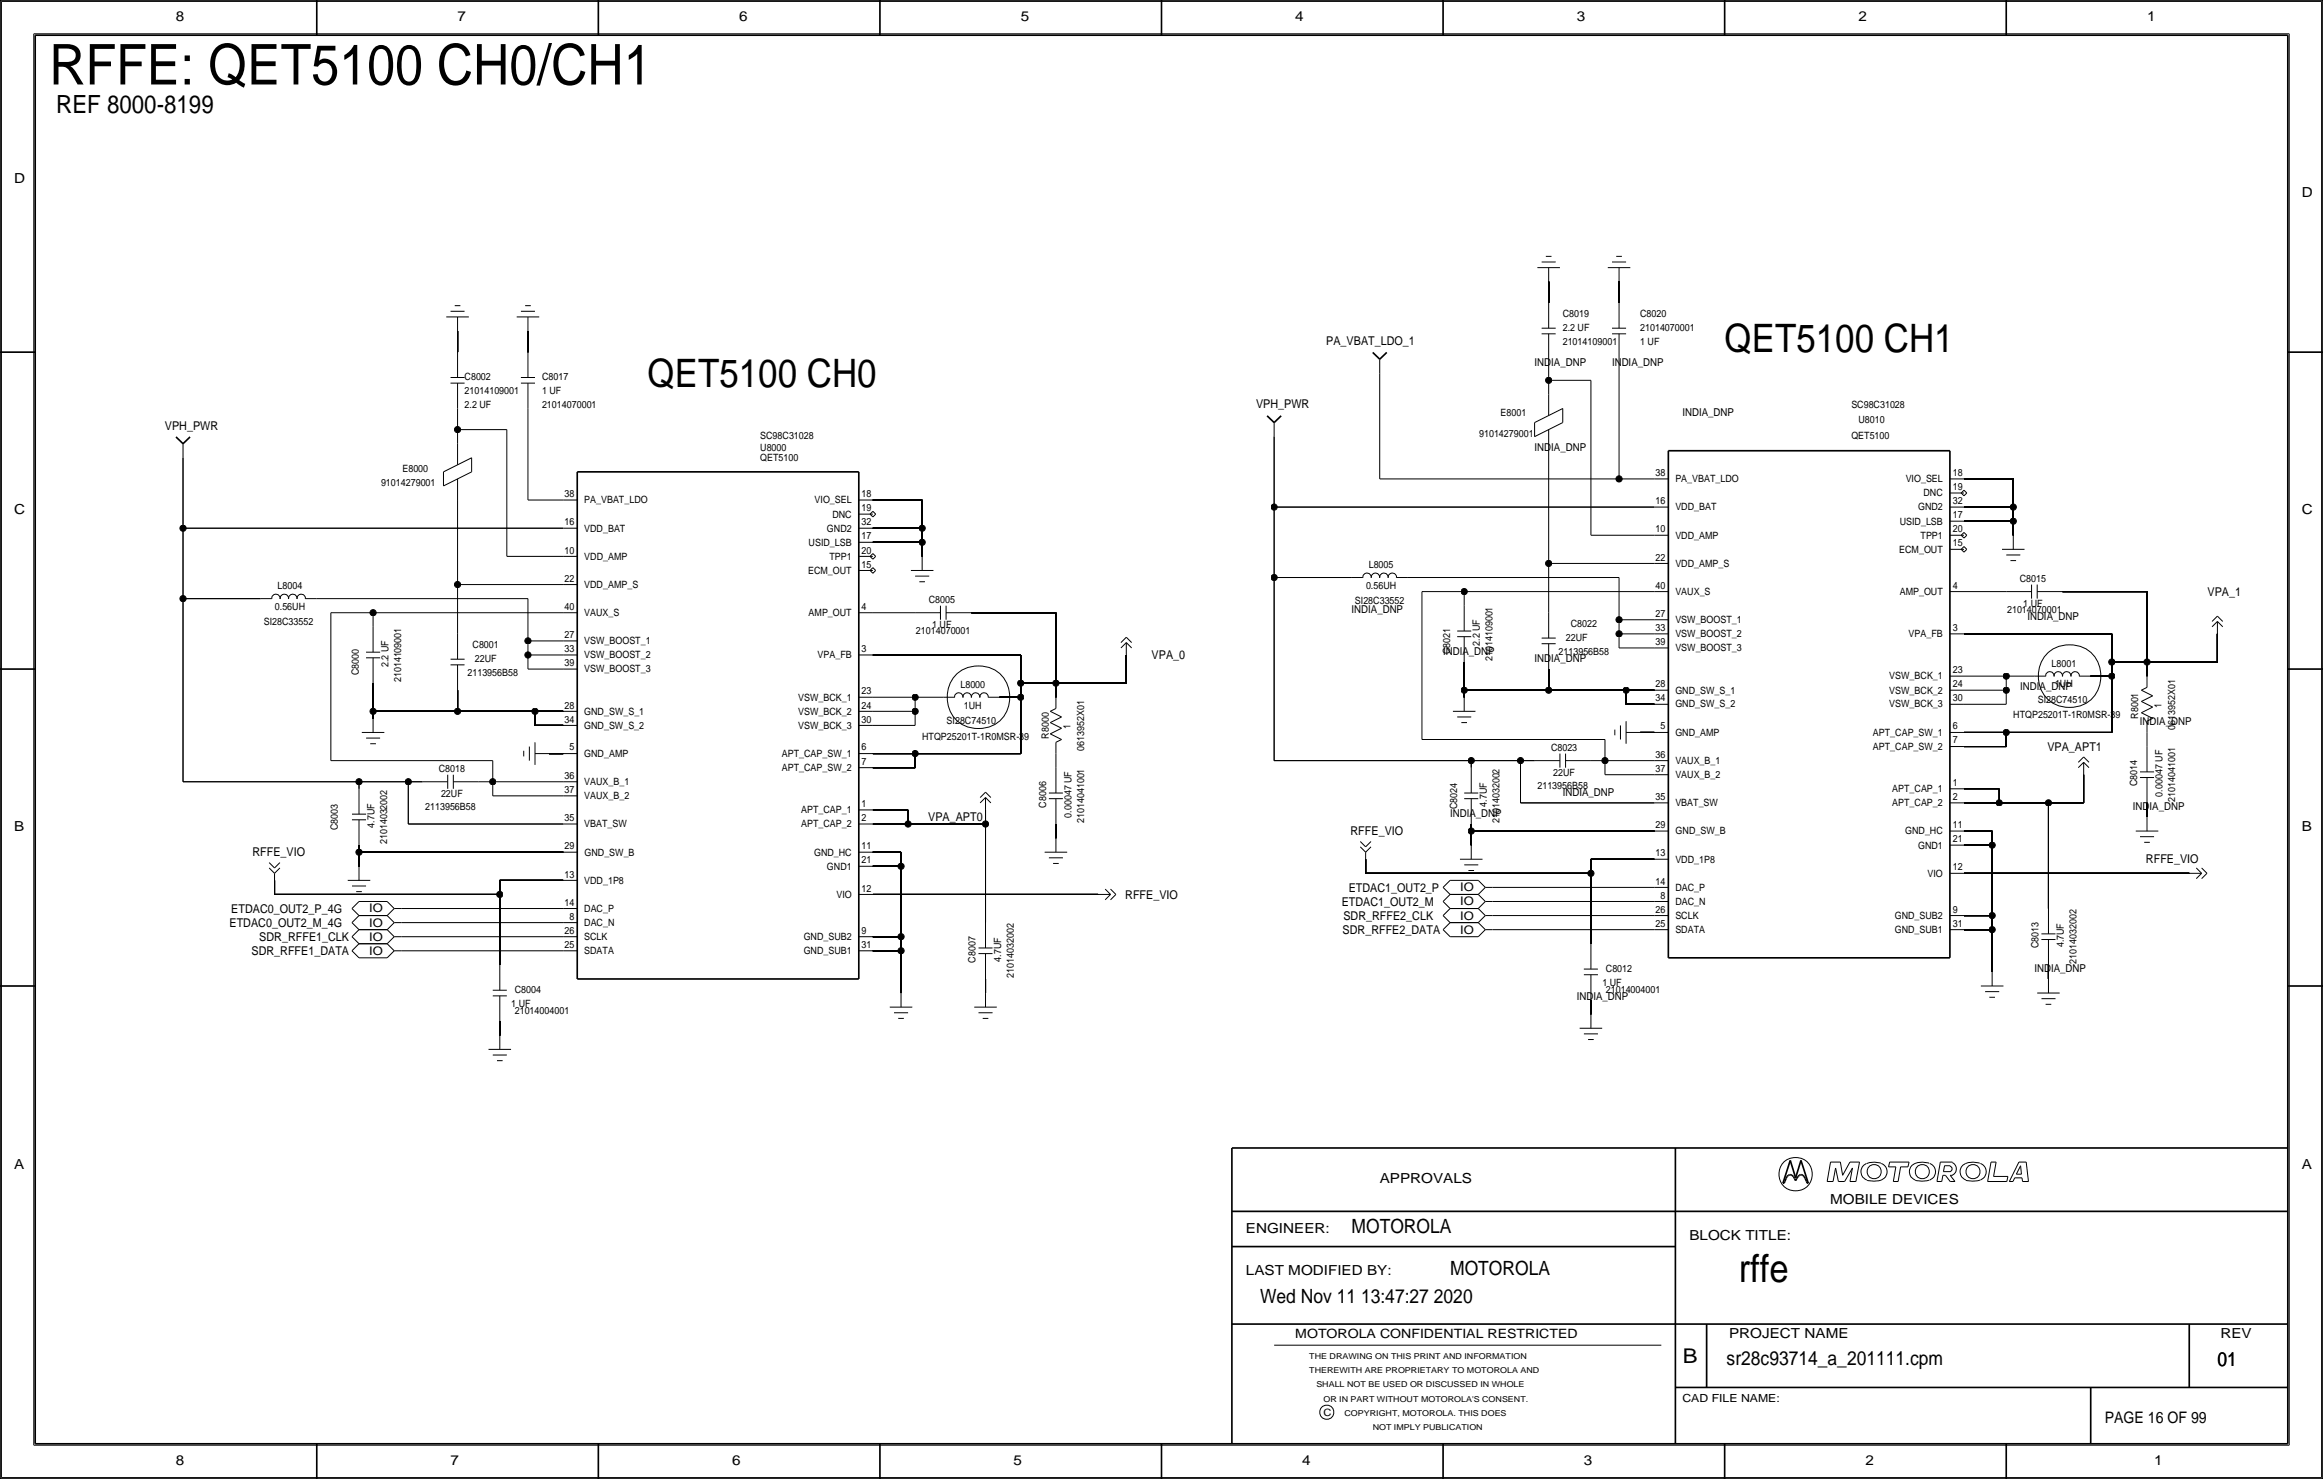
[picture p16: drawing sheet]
<svg xmlns="http://www.w3.org/2000/svg" width="419mm" height="267mm" viewBox="0 0 419 267" stroke-linecap="round" stroke-linejoin="round" font-family="sans-serif">
<defs><g id="words">
<text font-size="10.1" x="8.9" y="15.2">RFFE: QET5100 CH0/CH1</text>
<g font-size="7.1">
<text x="311.1" y="63.5">QET5100 CH1</text>
<text x="116.8" y="69.8">QET5100 CH0</text>
</g>
<text font-size="7" x="313.7" y="231.1">rffe</text>
<text font-size="4.5" x="10.2" y="20.3">REF 8000-8199</text>
<text font-size="3.7" x="303.6" y="245.7">B</text>
<g font-size="3.5">
<text x="243.8" y="222.2">MOTOROLA</text>
<text x="261.6" y="229.9">MOTOROLA</text>
<text x="227.3" y="234.9">Wed Nov 11 13:47:27 2020</text>
<text x="311.5" y="246.2">sr28c93714_a_201111.cpm</text>
<text x="400" y="246.4">01</text>
</g>
<text font-size="2.9" x="379.7" y="256.5">PAGE 16 OF 99</text>
<g font-size="2.5">
<text x="31.7" y="3.8">8</text>
<text x="82.6" y="3.8">7</text>
<text x="133.3" y="3.8">6</text>
<text x="184.1" y="3.8">5</text>
<text x="233.7" y="3.8">4</text>
<text x="284.5" y="3.8">3</text>
<text x="335.3" y="3.8">2</text>
<text x="387.3" y="3.8">1</text>
<text x="2.5" y="33">D</text>
<text x="415.3" y="35.6">D</text>
<text x="2.5" y="92.7">C</text>
<text x="415.3" y="92.7">C</text>
<text x="2.5" y="149.9">B</text>
<text x="415.3" y="149.9">B</text>
<text x="2.5" y="210.8">A</text>
<text x="248.9" y="213.4">APPROVALS</text>
<text x="415.3" y="210.8">A</text>
<text x="330.2" y="217.2">MOBILE DEVICES</text>
<text x="224.8" y="222.2">ENGINEER:</text>
<text x="304.8" y="223.5">BLOCK TITLE:</text>
<text x="224.8" y="229.9">LAST MODIFIED BY:</text>
<text x="312" y="241.2">PROJECT NAME</text>
<text x="400.6" y="241.3">REV</text>
<text x="31.7" y="264.2">8</text>
<text x="81.3" y="264.2">7</text>
<text x="132.1" y="264.2">6</text>
<text x="182.9" y="264.2">5</text>
<text x="234.9" y="264.2">4</text>
<text x="285.8" y="264.2">3</text>
<text x="336.5" y="264.2">2</text>
<text x="388.6" y="264.2">1</text>
</g>
<text font-size="2.3" x="233.7" y="241.3">MOTOROLA CONFIDENTIAL RESTRICTED</text>
<g font-size="2.2">
<text x="239.3" y="62.2">PA_VBAT_LDO_1</text>
<text x="29.8" y="77.5">VPH_PWR</text>
<text x="226.6" y="73.7">VPH_PWR</text>
<text x="398.3" y="107.4">VPA_1</text>
<text x="207.8" y="118.9">VPA_0</text>
<text x="369.4" y="135.4">VPA_APT1</text>
<text x="167.5" y="148.1">VPA_APT0</text>
<text x="45.5" y="154.4">RFFE_VIO</text>
<text x="243.7" y="150.6">RFFE_VIO</text>
<text x="387.2" y="155.7">RFFE_VIO</text>
<text x="243.3" y="160.8">ETDAC1_OUT2_P</text>
<text x="41.4" y="167.1">ETDAC0_OUT2_M_4G</text>
<text x="41.7" y="164.6">ETDAC0_OUT2_P_4G</text>
<text x="203" y="162.1">RFFE_VIO</text>
<text x="242.1" y="163.3">ETDAC1_OUT2_M</text>
<text x="242.4" y="165.9">SDR_RFFE2_CLK</text>
<text x="45.4" y="172.2">SDR_RFFE1_DATA</text>
<text x="46.8" y="169.7">SDR_RFFE1_CLK</text>
<text x="242.2" y="168.4">SDR_RFFE2_DATA</text>
</g>
<g font-size="2.1">
<text x="263.5" y="160.7">IO</text>
<text x="66.6" y="167.1">IO</text>
<text x="66.6" y="164.5">IO</text>
<text x="263.5" y="163.3">IO</text>
<text x="263.5" y="165.8">IO</text>
<text x="66.6" y="169.6">IO</text>
<text x="66.6" y="172.2">IO</text>
<text x="263.5" y="168.4">IO</text>
</g>
<g font-size="2">
<text x="276.9" y="66">INDIA_DNP</text>
<text x="290.8" y="66">INDIA_DNP</text>
<text x="303.5" y="74.9">INDIA_DNP</text>
<text x="276.9" y="81.3">INDIA_DNP</text>
<text x="243.8" y="110.5">INDIA_DNP</text>
<text x="365.8" y="111.8">INDIA_DNP</text>
<text x="260.3" y="118.1">INDIA_DNP</text>
<text x="276.9" y="119.4">INDIA_DNP</text>
<text x="364.5" y="124.5">INDIA_DNP</text>
<text x="386.1" y="130.8">INDIA_DNP</text>
<text x="281.9" y="143.5">INDIA_DNP</text>
<text x="261.6" y="147.3">INDIA_DNP</text>
<text x="384.8" y="146.1">INDIA_DNP</text>
<text x="367" y="175.3">INDIA_DNP</text>
<text x="284.5" y="180.3">INDIA_DNP</text>
<text x="303.5" y="252.7">CAD FILE NAME:</text>
</g>
<g font-size="1.8">
<text x="281.9" y="57.2">C8019</text>
<text x="281.9" y="59.7">2.2 UF</text>
<text x="295.9" y="59.7">21014070001</text>
<text x="295.9" y="57.2">C8020</text>
<text x="281.9" y="62.2">21014109001</text>
<text x="295.9" y="62.2">1 UF</text>
<text x="83.8" y="71.1">21014109001</text>
<text x="83.8" y="68.6">C8002</text>
<text x="97.8" y="68.6">C8017</text>
<text x="97.8" y="71.1">1 UF</text>
<text x="83.8" y="73.7">2.2 UF</text>
<text x="97.8" y="73.7">21014070001</text>
<text x="270.7" y="74.9">E8001</text>
<text x="334" y="73.7">SC98C31028</text>
<text x="335.3" y="76.2">U8010</text>
<text x="137.2" y="79.2">SC98C31028</text>
<text x="137.2" y="83.1">QET5100</text>
<text x="137.2" y="81.3">U8000</text>
<text x="266.9" y="78.7">91014279001</text>
<text x="334" y="79.2">QET5100</text>
<text x="68.7" y="87.6">91014279001</text>
<text x="72.6" y="85.1">E8000</text>
<text x="101.8" y="89.7">38</text>
<text x="155.4" y="89.7">18</text>
<text x="298.7" y="85.8">38</text>
<text x="302.3" y="87">PA_VBAT_LDO</text>
<text x="343.8" y="87">VIO_SEL</text>
<text x="347" y="89.5">DNC</text>
<text x="352.3" y="85.8">18</text>
<text x="352.3" y="88.4">19</text>
<text x="101.8" y="94.7">16</text>
<text x="105.4" y="95.9">VDD_BAT</text>
<text x="105.4" y="90.8">PA_VBAT_LDO</text>
<text x="147" y="90.8">VIO_SEL</text>
<text x="149.2" y="95.9">GND2</text>
<text x="150.2" y="93.3">DNC</text>
<text x="155.4" y="92.2">19</text>
<text x="155.4" y="94.7">32</text>
<text x="298.7" y="90.9">16</text>
<text x="302.3" y="92">VDD_BAT</text>
<text x="342.7" y="94.6">USID_LSB</text>
<text x="346" y="92.1">GND2</text>
<text x="352.3" y="93.5">17</text>
<text x="352.3" y="90.9">32</text>
<text x="101.8" y="99.8">10</text>
<text x="105.4" y="100.9">VDD_AMP</text>
<text x="145.9" y="98.4">USID_LSB</text>
<text x="149.6" y="100.9">TPP1</text>
<text x="155.4" y="99.8">20</text>
<text x="155.4" y="97.3">17</text>
<text x="298.7" y="101.1">22</text>
<text x="298.7" y="96">10</text>
<text x="302.3" y="97.1">VDD_AMP</text>
<text x="342.6" y="99.7">ECM_OUT</text>
<text x="346.5" y="97.1">TPP1</text>
<text x="352.3" y="96">20</text>
<text x="352.3" y="98.5">15</text>
<text x="50.1" y="106.2">L8004</text>
<text x="101.8" y="104.9">22</text>
<text x="105.4" y="106">VDD_AMP_S</text>
<text x="145.8" y="103.5">ECM_OUT</text>
<text x="155.4" y="102.4">15</text>
<text x="246.4" y="106.2">0.56UH</text>
<text x="246.9" y="102.4">L8005</text>
<text x="298.7" y="106.2">40</text>
<text x="302.3" y="107.3">VAUX_S</text>
<text x="302.3" y="102.2">VDD_AMP_S</text>
<text x="342.7" y="107.3">AMP_OUT</text>
<text x="352.3" y="106.2">4</text>
<text x="364.4" y="104.9">C8015</text>
<text x="47.6" y="112.8">SI28C33552</text>
<text x="49.6" y="110">0.56UH</text>
<text x="101.8" y="110">40</text>
<text x="105.4" y="111.1">VAUX_S</text>
<text x="145.9" y="111.1">AMP_OUT</text>
<text x="155.4" y="110">4</text>
<text x="167.6" y="108.7">C8005</text>
<text x="168.2" y="113.3">1 UF</text>
<text x="244.4" y="109">SI28C33552</text>
<text x="283.4" y="113">C8022</text>
<text x="298.7" y="113.8">33</text>
<text x="298.7" y="111.2">27</text>
<text x="302.3" y="112.4">VSW_BOOST_1</text>
<text x="352.3" y="113.8">3</text>
<text x="362.1" y="110.5">21014070001</text>
<text x="365" y="109.5">1 UF</text>
<text x="85.3" y="116.8">C8001</text>
<text x="85.7" y="119.4">22UF</text>
<text x="101.8" y="117.6">33</text>
<text x="101.8" y="115.1">27</text>
<text x="105.4" y="116.2">VSW_BOOST_1</text>
<text x="105.4" y="118.7">VSW_BOOST_2</text>
<text x="147.5" y="118.7">VPA_FB</text>
<text x="155.4" y="117.6">3</text>
<text x="165.3" y="114.3">21014070001</text>
<text x="261.6" y="117.9" transform="rotate(-90 261.6 117.9)">C8021</text>
<text x="267" y="116.5" transform="rotate(-90 267 116.5)">2.2 UF</text>
<text x="269.2" y="119.2" transform="rotate(-90 269.2 119.2)">21014109001</text>
<text x="281.2" y="118.1">2113956B58</text>
<text x="282.5" y="115.6">22UF</text>
<text x="298.7" y="116.3">39</text>
<text x="302.3" y="117.4">VSW_BOOST_3</text>
<text x="302.3" y="114.9">VSW_BOOST_2</text>
<text x="344.3" y="114.9">VPA_FB</text>
<text x="64.8" y="121.8" transform="rotate(-90 64.8 121.8)">C8000</text>
<text x="70.1" y="120.3" transform="rotate(-90 70.1 120.3)">2.2 UF</text>
<text x="72.4" y="123" transform="rotate(-90 72.4 123)">21014109001</text>
<text x="84.3" y="121.9">2113956B58</text>
<text x="101.8" y="120.1">39</text>
<text x="105.4" y="121.3">VSW_BOOST_3</text>
<text x="155.4" y="125.2">23</text>
<text x="173.3" y="124">L8000</text>
<text x="298.7" y="123.9">28</text>
<text x="302.3" y="125.1">GND_SW_S_1</text>
<text x="340.9" y="122.5">VSW_BCK_1</text>
<text x="340.9" y="125.1">VSW_BCK_2</text>
<text x="352.3" y="123.9">24</text>
<text x="352.3" y="121.4">23</text>
<text x="370.1" y="120.2">L8001</text>
<text x="370.8" y="124">1UH</text>
<text x="101.8" y="127.8">28</text>
<text x="101.8" y="130.3">34</text>
<text x="105.4" y="131.4">GND_SW_S_2</text>
<text x="105.4" y="128.9">GND_SW_S_1</text>
<text x="144" y="131.4">VSW_BCK_3</text>
<text x="144" y="128.9">VSW_BCK_2</text>
<text x="144" y="126.3">VSW_BCK_1</text>
<text x="155.4" y="127.8">24</text>
<text x="155.4" y="130.3">30</text>
<text x="170.8" y="130.6">SI28C74510</text>
<text x="173.9" y="127.8">1UH</text>
<text x="193.1" y="131.5" transform="rotate(-90 193.1 131.5)">1</text>
<text x="298.7" y="126.5">34</text>
<text x="299.6" y="131.5">5</text>
<text x="302.3" y="127.6">GND_SW_S_2</text>
<text x="340.9" y="127.6">VSW_BCK_3</text>
<text x="352.3" y="126.5">30</text>
<text x="352.3" y="131.5">6</text>
<text x="363.2" y="129.5">HTQP25201T-1R0MSR-39</text>
<text x="367.6" y="126.7">SI28C74510</text>
<text x="385.7" y="129.6" transform="rotate(-90 385.7 129.6)">R8001</text>
<text x="390" y="127.7" transform="rotate(-90 390 127.7)">1</text>
<text x="392.4" y="131.6" transform="rotate(-90 392.4 131.6)">0613952X01</text>
<text x="102.7" y="135.3">5</text>
<text x="105.4" y="136.4">GND_AMP</text>
<text x="141.1" y="136.4">APT_CAP_SW_1</text>
<text x="155.4" y="137.9">7</text>
<text x="155.4" y="135.3">6</text>
<text x="166.4" y="133.3">HTQP25201T-1R0MSR-39</text>
<text x="189.2" y="133.2" transform="rotate(-90 189.2 133.2)">R8000</text>
<text x="195.6" y="135.4" transform="rotate(-90 195.6 135.4)">0613952X01</text>
<text x="279.8" y="135.4">C8023</text>
<text x="298.7" y="136.6">36</text>
<text x="302.3" y="137.7">VAUX_B_1</text>
<text x="302.3" y="132.6">GND_AMP</text>
<text x="337.9" y="135.2">APT_CAP_SW_2</text>
<text x="337.9" y="132.6">APT_CAP_SW_1</text>
<text x="352.3" y="134.1">7</text>
<text x="79.2" y="139.2">C8018</text>
<text x="79.6" y="143.8">22UF</text>
<text x="101.8" y="143">37</text>
<text x="101.8" y="140.4">36</text>
<text x="105.4" y="141.5">VAUX_B_1</text>
<text x="141.1" y="139">APT_CAP_SW_2</text>
<text x="277.4" y="142.2">2113956B58</text>
<text x="280.2" y="140">22UF</text>
<text x="298.7" y="139.1">37</text>
<text x="302.3" y="140.3">VAUX_B_2</text>
<text x="341.4" y="142.8">APT_CAP_1</text>
<text x="352.3" y="141.7">1</text>
<text x="385.6" y="141.8" transform="rotate(-90 385.6 141.8)">C8014</text>
<text x="390.1" y="143.7" transform="rotate(-90 390.1 143.7)">0.00047 UF</text>
<text x="61" y="149.7" transform="rotate(-90 61 149.7)">C8003</text>
<text x="67.6" y="149.3" transform="rotate(-90 67.6 149.3)">4.7UF</text>
<text x="76.7" y="146">2113956B58</text>
<text x="101.8" y="148.1">35</text>
<text x="105.4" y="149.2">VBAT_SW</text>
<text x="105.4" y="144.1">VAUX_B_2</text>
<text x="144.5" y="149.2">APT_CAP_2</text>
<text x="144.5" y="146.7">APT_CAP_1</text>
<text x="155.4" y="145.5">1</text>
<text x="155.4" y="148.1">2</text>
<text x="188.7" y="145.6" transform="rotate(-90 188.7 145.6)">C8006</text>
<text x="193.3" y="147.5" transform="rotate(-90 193.3 147.5)">0.00047 UF</text>
<text x="195.6" y="148.4" transform="rotate(-90 195.6 148.4)">21014041001</text>
<text x="262.9" y="145.9" transform="rotate(-90 262.9 145.9)">C8024</text>
<text x="268.2" y="145.4" transform="rotate(-90 268.2 145.4)">4.7UF</text>
<text x="270.5" y="148.4" transform="rotate(-90 270.5 148.4)">21014032002</text>
<text x="298.7" y="144.3">35</text>
<text x="298.7" y="149.3">29</text>
<text x="302.3" y="145.4">VBAT_SW</text>
<text x="341.4" y="145.4">APT_CAP_2</text>
<text x="352.3" y="144.3">2</text>
<text x="352.3" y="149.3">11</text>
<text x="392.4" y="144.6" transform="rotate(-90 392.4 144.6)">21014041001</text>
<text x="69.8" y="152.2" transform="rotate(-90 69.8 152.2)">21014032002</text>
<text x="101.8" y="153.2">29</text>
<text x="105.5" y="154.3">GND_SW_B</text>
<text x="146.9" y="154.3">GND_HC</text>
<text x="155.4" y="153.2">11</text>
<text x="155.4" y="155.7">21</text>
<text x="298.7" y="154.4">13</text>
<text x="302.3" y="155.5">VDD_1P8</text>
<text x="302.3" y="150.5">GND_SW_B</text>
<text x="343.7" y="150.5">GND_HC</text>
<text x="346" y="153">GND1</text>
<text x="352.3" y="151.9">21</text>
<text x="101.8" y="158.2">13</text>
<text x="105.4" y="159.4">VDD_1P8</text>
<text x="149.2" y="156.8">GND1</text>
<text x="150.9" y="161.9">VIO</text>
<text x="155.4" y="160.8">12</text>
<text x="298.7" y="159.5">14</text>
<text x="302.3" y="160.6">DAC_P</text>
<text x="347.7" y="158.1">VIO</text>
<text x="352.3" y="157">12</text>
<text x="101.8" y="163.3">14</text>
<text x="102.7" y="165.9">8</text>
<text x="105.4" y="164.4">DAC_P</text>
<text x="105.4" y="167">DAC_N</text>
<text x="298.7" y="164.6">26</text>
<text x="298.7" y="167.1">25</text>
<text x="299.6" y="162">8</text>
<text x="302.3" y="163.2">DAC_N</text>
<text x="302.3" y="165.7">SCLK</text>
<text x="341.8" y="165.7">GND_SUB2</text>
<text x="352.3" y="167.1">31</text>
<text x="352.3" y="164.6">9</text>
<text x="101.8" y="170.9">25</text>
<text x="101.8" y="168.4">26</text>
<text x="105.4" y="169.5">SCLK</text>
<text x="105.4" y="172.1">SDATA</text>
<text x="145" y="169.5">GND_SUB2</text>
<text x="145" y="172.1">GND_SUB1</text>
<text x="155.4" y="170.9">31</text>
<text x="155.4" y="168.4">9</text>
<text x="176" y="173.6" transform="rotate(-90 176 173.6)">C8007</text>
<text x="180.6" y="173.4" transform="rotate(-90 180.6 173.4)">4.7UF</text>
<text x="302.3" y="168.3">SDATA</text>
<text x="341.8" y="168.2">GND_SUB1</text>
<text x="367.8" y="171" transform="rotate(-90 367.8 171)">C8013</text>
<text x="372.4" y="170.8" transform="rotate(-90 372.4 170.8)">4.7UF</text>
<text x="374.6" y="173.8" transform="rotate(-90 374.6 173.8)">21014032002</text>
<text x="92.9" y="179.1">C8004</text>
<text x="182.9" y="176.4" transform="rotate(-90 182.9 176.4)">21014032002</text>
<text x="289.1" y="177.8">1 UF</text>
<text x="289.7" y="179.1">21014004001</text>
<text x="289.7" y="175.3">C8012</text>
<text x="92.2" y="181.6">1 UF</text>
<text x="92.9" y="182.9">21014004001</text>
<text x="238.8" y="255.3">C</text>
</g>
<g font-size="1.5">
<text x="236.2" y="245.1">THE DRAWING ON THIS PRINT AND INFORMATION</text>
<text x="236.2" y="247.6">THEREWITH ARE PROPRIETARY TO MOTOROLA AND</text>
<text x="237.5" y="250.2">SHALL NOT BE USED OR DISCUSSED IN WHOLE</text>
<text x="238.8" y="252.7">OR IN PART WITHOUT MOTOROLA'S CONSENT.</text>
<text x="242.6" y="255.3">COPYRIGHT, MOTOROLA. THIS DOES</text>
<text x="247.6" y="257.8">NOT IMPLY PUBLICATION</text>
</g>
</g></defs>
<!-- layer: Nets -->
<g fill="none" stroke="#000" stroke-width=".18">
<path d="M82.5 59.7v3.8zM95.2 59.7v3.8zM279.4 50.8v3.8zM292.1 50.8v3.8zM82.5 77.5v2.5zM82.5 73.7v3.8zM82.5 77.5h8.9zM91.4 77.5v22.8zM95.2 73.7v16.5zM229.9 78.7v12.7zM248.9 67.3v19.1zM279.4 64.8v3.8z"/>
<path d="M279.4 68.6v2.5zM279.4 68.6h7.6zM287 68.6v27.9zM292.1 64.8v21.6zM33 95.2v12.8zM33 82.6v12.7zM33 95.2h68.6zM82.5 90.2v15.2zM95.2 90.2h6.4zM157.5 97.8h8.9zM157.5 90.2h8.9zM157.5 95.2h8.9z"/>
<path d="M166.4 97.8v2.5zM166.4 95.3v2.5zM166.4 90.2v5zM229.9 91.4v12.7zM229.9 91.4h68.5zM248.9 86.4h43.2zM279.4 81.3v20.3zM287 96.5h11.4zM292.1 86.4h6.3zM354.3 94h8.9zM354.3 86.4h8.9zM354.3 91.4h8.9z"/>
<path d="M363.2 94v2.5zM363.2 91.4v2.6zM363.2 86.4v5zM33 108v33zM33 108h14zM57.1 108h38.1zM59.7 110.5v26.7zM59.7 110.5h7.6zM67.3 110.5v2.5zM67.3 110.5h34.3zM82.5 105.4v8.9zM82.5 105.4h19.1z"/>
<path d="M91.4 100.3h10.2zM95.2 118.1v2.6zM95.2 118.1h6.4zM95.2 115.6v2.5zM95.2 108v7.6zM95.2 115.6h6.4zM157.5 110.5h7.6zM157.5 118.1h26.6zM175.3 110.5h15.2zM184.1 118.1v5.1zM190.5 110.5v12.7zM203.2 118.1v5.1z"/>
<path d="M229.9 104.1v33.1zM229.9 104.1h13.9zM254 104.1h38.1zM256.5 106.7v26.6zM256.5 106.7h7.7zM264.2 119.4v5.1zM264.2 106.7v2.5zM264.2 106.7h34.2zM279.4 101.6v8.9zM279.4 101.6h19zM292.1 104.1v7.7zM292.1 111.8h6.3z"/>
<path d="M292.1 114.3h6.3zM292.1 111.8v2.5zM292.1 114.3v2.5zM292.1 116.8h6.3zM354.3 106.7h7.6zM354.3 114.3h26.7zM369.2 118a5.7 5.7 0 0 1 9.7 2.9 5.6 5.6 0 0 1-5 6.7 5.6 5.6 0 0 1-6.2-5.7 5.8 5.8 0 0 1 1.5-3.9zM372.1 106.7h15.2zM381 119.4v2.5zM381 114.3v5.1zM381 119.4h6.3zM387.3 119.4v2.5z"/>
<path d="M387.3 119.4h12.7zM387.3 106.7v12.7zM400 114.3v5.1zM59.7 137.2h29.2zM67.3 128.3v1.2zM67.3 123.2v5.1zM67.3 128.3h15.2zM82.5 124.5v3.8zM82.6 128.3h13.9zM88.9 137.2v3.8zM95.2 120.7h6.4zM96.5 128.3h5.1z"/>
<path d="M96.5 128.3v2.5zM96.5 130.8h5.1zM99.1 135.9h2.5zM157.5 125.7h7.6zM157.5 130.8h7.6zM157.5 135.9h7.6zM157.5 128.3h7.6zM157.5 138.4h7.6zM165.1 125.7h5.1zM165.1 125.7v2.6zM165.1 128.3v2.5zM165.1 135.9v2.5z"/>
<path d="M165.1 135.9h19zM172.3 121.9a5.7 5.7 0 0 1 9.8 2.8 5.6 5.6 0 0 1-5 6.7 5.6 5.6 0 0 1-6.2-5.7 5.8 5.8 0 0 1 1.4-3.8zM180.3 125.7h3.8zM184.1 125.7v10.2zM184.1 123.2v2.5zM184.1 123.2h6.4zM190.5 135.9v2.5zM190.5 123.2v2.5zM190.5 123.2h12.7zM229.9 137.2h35.5zM256.5 133.3h33.1zM264.2 124.5v1.2z"/>
<path d="M264.2 124.5h15.2zM265.4 137.2v1.2zM265.4 137.2h8.9zM274.3 137.2v7.6zM274.3 137.2h2.6zM279.4 120.7v3.8zM279.4 124.5h14zM287 137.2h2.6zM289.6 137.2v2.5zM289.6 133.3v3.9zM289.6 139.7h8.8zM289.6 137.2h8.8z"/>
<path d="M293.4 124.5v2.5zM293.4 124.5h5zM293.4 127h5zM295.9 132.1h2.5zM354.3 127h7.6zM354.3 121.9h7.6zM354.3 132.1h7.6zM354.3 124.5h7.6zM354.3 134.6h7.6zM361.9 124.5v2.5zM361.9 121.9v2.6zM361.9 121.9h5.1z"/>
<path d="M361.9 132.1v2.5zM361.9 132.1h19.1zM375.9 139.7v5.1zM377.2 121.9h3.8zM381 121.9v10.2zM387.3 132.1v2.5zM33 141h31.8zM49.5 158.8v2.5zM64.8 153.7v2.5zM64.8 152.4v1.3zM64.8 141v1.2zM64.8 153.7h36.8z"/>
<path d="M64.8 141h8.9zM73.7 141v7.6zM73.7 148.6h27.9zM73.7 141h2.5zM86.4 141h2.5zM88.9 143.5h12.7zM88.9 141v2.5zM88.9 141h12.7zM90.2 158.8v2.5zM90.2 158.8h11.4zM157.5 156.2h5.1zM157.5 153.7h5.1z"/>
<path d="M157.5 146.1h6.3zM157.5 148.6h6.3zM162.6 156.2v12.7zM162.6 153.7v2.5zM163.8 146.1v2.5zM163.8 148.6h14zM177.8 148.6v17.8zM177.8 146.1v2.5zM190.5 148.6v2.5zM246.4 154.9v2.6zM246.4 157.5h40.6zM265.4 149.9v2.5z"/>
<path d="M265.4 148.6v1.3zM265.4 149.9h33zM274.3 144.8h24.1zM287 157.5v12.7zM287 154.9v2.6zM287 154.9h11.4zM354.3 144.8h6.4zM354.3 152.4h5.1zM354.3 149.9h5.1zM354.3 157.5h40.7zM354.3 142.2h6.4zM359.4 152.4v12.7z"/>
<path d="M359.4 149.9v2.5zM360.7 142.2v2.6zM360.7 144.8h8.9zM369.6 144.8v19zM369.6 144.8h6.3zM387.3 144.8v2.5zM49.5 161.3h40.7zM72.4 163.8h29.2zM72.4 171.4h29.2zM72.4 168.9h29.2zM72.4 166.4h29.2zM90.2 161.3v12.7z"/>
<path d="M157.5 171.4h5.1zM157.5 168.9h5.1zM157.5 161.3h40.6zM162.6 171.4v7.7zM162.6 168.9v2.5zM177.8 176.5v2.6zM269.2 165.1h29.2zM269.2 167.6h29.2zM269.2 160h29.2zM269.2 162.6h29.2zM354.3 167.6h5.1zM354.3 165.1h5.1z"/>
<path d="M359.4 167.6v7.7zM359.4 165.1v2.5zM369.6 174v2.5zM90.2 184.2v2.5zM287 180.3v2.6z"/>
</g>
<g fill="#000" stroke="#000" stroke-width=".18">
<circle cx="82.6" cy="77.5" r=".56"/>
<circle cx="279.4" cy="68.6" r=".56"/>
<circle cx="33" cy="95.2" r=".56"/>
<circle cx="166.4" cy="95.2" r=".56"/>
<circle cx="166.4" cy="97.8" r=".56"/>
<circle cx="229.9" cy="91.4" r=".56"/>
<circle cx="292.1" cy="86.4" r=".56"/>
<circle cx="363.2" cy="91.4" r=".56"/>
<circle cx="363.2" cy="94" r=".56"/>
<circle cx="33" cy="107.9" r=".56"/>
<circle cx="67.3" cy="110.5" r=".56"/>
<circle cx="82.6" cy="105.4" r=".56"/>
<circle cx="95.2" cy="118.1" r=".56"/>
<circle cx="95.2" cy="115.6" r=".56"/>
<circle cx="229.9" cy="104.1" r=".56"/>
<circle cx="264.2" cy="106.7" r=".56"/>
<circle cx="279.4" cy="101.6" r=".56"/>
<circle cx="292.1" cy="111.8" r=".56"/>
<circle cx="292.1" cy="114.3" r=".56"/>
<circle cx="381" cy="119.4" r=".56"/>
<circle cx="387.4" cy="119.4" r=".56"/>
<circle cx="67.3" cy="128.3" r=".56"/>
<circle cx="82.6" cy="128.3" r=".56"/>
<circle cx="96.5" cy="128.3" r=".56"/>
<circle cx="165.1" cy="135.9" r=".56"/>
<circle cx="165.1" cy="128.3" r=".56"/>
<circle cx="165.1" cy="125.7" r=".56"/>
<circle cx="184.2" cy="123.2" r=".56"/>
<circle cx="184.2" cy="125.7" r=".56"/>
<circle cx="190.5" cy="123.2" r=".56"/>
<circle cx="264.2" cy="124.5" r=".56"/>
<circle cx="265.4" cy="137.2" r=".56"/>
<circle cx="274.3" cy="137.2" r=".56"/>
<circle cx="279.4" cy="124.5" r=".56"/>
<circle cx="289.6" cy="137.2" r=".56"/>
<circle cx="293.4" cy="124.5" r=".56"/>
<circle cx="362" cy="132.1" r=".56"/>
<circle cx="362" cy="124.5" r=".56"/>
<circle cx="362" cy="121.9" r=".56"/>
<circle cx="381" cy="121.9" r=".56"/>
<circle cx="64.8" cy="141" r=".56"/>
<circle cx="64.8" cy="153.7" r=".56"/>
<circle cx="73.7" cy="141" r=".56"/>
<circle cx="88.9" cy="141" r=".56"/>
<circle cx="162.6" cy="156.2" r=".56"/>
<circle cx="163.8" cy="148.6" r=".56"/>
<circle cx="177.8" cy="148.6" r=".56"/>
<circle cx="265.4" cy="149.9" r=".56"/>
<circle cx="287" cy="157.5" r=".56"/>
<circle cx="359.4" cy="152.4" r=".56"/>
<circle cx="360.7" cy="144.8" r=".56"/>
<circle cx="369.6" cy="144.8" r=".56"/>
<circle cx="90.2" cy="161.3" r=".56"/>
<circle cx="162.6" cy="171.4" r=".56"/>
<circle cx="162.6" cy="168.9" r=".56"/>
<circle cx="359.4" cy="167.6" r=".56"/>
<circle cx="359.4" cy="165.1" r=".56"/>
</g>
<!-- layer: Components -->
<g fill="none" stroke="#000" stroke-width=".18">
<path d="M80.5 57.2h4.1zM81.3 56.1h2.5zM82 55.1h1.1zM82.5 57.2v2.5zM93.2 57.2h4.1zM94 56.1h2.5zM94.7 55.1h1.1zM95.2 57.2v2.5zM277.4 48.3h4zM278.1 47.2h2.6zM278.1 59.2h2.6zM278.9 46.2h1z"/>
<path d="M279.4 54.6v4.6zM279.4 48.3v2.5zM290.1 48.3h4zM290.8 47.2h2.6zM290.8 59.2h2.6zM291.6 46.2h1zM292.1 48.3v2.5zM292.1 54.6v4.6zM81.3 69.1h2.5zM81.3 68.1h2.5zM82.5 63.5v4.6zM82.5 69.1v4.6z"/>
<path d="M94 68.1h2.5zM94 69.1h2.5zM95.2 69.1v4.6zM95.2 63.5v4.6zM229.9 76.2v2.5zM248.9 64.8v2.5zM276.9 76.2v2.5zM276.9 76.2l5-2.5zM276.9 78.7l5-2.5zM278.1 60.2h2.6zM279.4 77.5v3.8zM279.4 71.1v3.8z"/>
<path d="M279.4 60.2v4.6zM281.9 73.7v2.5zM290.8 60.2h2.6zM292.1 60.2v4.6zM33 80v2.6zM80 85.1v2.5zM80 85.1l5.1-2.5zM80 87.6l5.1-2.5zM82.5 86.4v3.8zM82.5 80v3.8zM85.1 82.6v2.5zM101.6 90.2h2.5z"/>
<path d="M101.6 95.2h2.5zM154.9 95.2h2.6zM154.9 92.7h2.6zM154.9 90.2h2.6zM154.9 97.8h2.6zM157 92.7l.5-.5zM157 92.7l.5 .5zM157.5 99.8l.5 .5zM157.5 92.2l.5 .5zM158 92.7l-.5 .5zM298.4 86.4h2.6zM298.4 91.4h2.6z"/>
<path d="M298.4 96.5h2.6zM351.8 91.4h2.5zM351.8 96.5h2.5zM351.8 88.9h2.5zM351.8 86.4h2.5zM351.8 94h2.5zM351.8 99.1h2.5zM353.8 96.5l.5-.5zM353.8 88.9l.5-.5zM353.8 99.1l.5-.5zM353.8 96.5l.5 .5zM353.8 88.9l.5 .5z"/>
<path d="M353.8 99.1l.5 .5zM354.3 96l.5 .5zM354.3 88.4l.5 .5zM354.3 98.6l.5 .5zM354.8 96.5l-.5 .5zM354.8 88.9l-.5 .5zM354.8 99.1l-.5 .5zM361.2 99.1h4.1zM363.2 96.5v2.6zM47 108h2zM49 108a.75 .75 0 0 1 .8-.9 .75 .75 0 0 1 .7 .9M50.5 108a.75 .75 0 0 1 .8-.9 .75 .75 0 0 1 .7 .9"/>
<path d="M52.1 108a.75 .75 0 0 1 .7-.9 .75 .75 0 0 1 .7 .9M53.6 108a.75 .75 0 0 1 .7-.9 .75 .75 0 0 1 .8 .9M55.1 108h2.1zM66 118.6h2.6zM66 117.6h2.6zM67.3 118.6v4.6zM67.3 113v4.6zM81.3 119.9h2.5zM81.3 118.9h2.5zM82.5 119.9v4.6zM82.5 114.3v4.6zM101.6 110.5h2.5z"/>
<path d="M101.6 118.1h2.5zM101.6 115.6h2.5zM101.6 105.4h2.5zM101.6 100.3h2.5zM154.9 100.3h2.6zM154.9 102.9h2.6zM154.9 110.5h2.6zM154.9 118.1h2.6zM157 100.3l.5-.5zM157 102.9l.5-.5zM157 100.3l.5 .5zM157 102.9l.5 .5z"/>
<path d="M157.5 102.4l.5 .5zM158 100.3l-.5 .5zM158 102.9l-.5 .5zM164.3 102.9h4.1zM165.1 110.5h4.6zM165.1 103.9h2.5zM165.9 104.9h1zM166.4 100.3v2.6zM169.7 109.2v2.6zM170.7 110.5h4.6zM170.7 109.2v2.6zM203.2 114.9l1 1z"/>
<path d="M203.2 115.9l1 .9zM203.2 114.9l-1 1zM203.2 115.9v2.2zM203.2 115.9l-1 .9zM243.8 104.1h2.1zM245.9 104.2a.75 .75 0 0 1 .7-.9 .75 .75 0 0 1 .7 .9M247.4 104.2a.75 .75 0 0 1 .7-.9 .75 .75 0 0 1 .8 .9M248.9 104.2a.75 .75 0 0 1 .8-.9 .75 .75 0 0 1 .7 .9M250.4 104.2a.75 .75 0 0 1 .8-.9 .75 .75 0 0 1 .7 .9M252 104.1h2zM262.9 114.8h2.5zM262.9 113.8h2.5z"/>
<path d="M264.2 114.8v4.6zM264.2 109.2v4.6zM278.1 116.1h2.6zM278.1 115.1h2.6zM279.4 116.1v4.6zM279.4 110.5v4.6zM298.4 106.7h2.6zM298.4 116.8h2.6zM298.4 114.3h2.6zM298.4 111.8h2.6zM298.4 101.6h2.6zM351.8 106.7h2.5z"/>
<path d="M351.8 114.3h2.5zM361.9 106.7h4.6zM362 100.1h2.5zM362.7 101.1h1zM366.5 105.4v2.6zM367.5 105.4v2.5zM367.5 106.7h4.6zM399.1 112.1l.9-1zM400 111.1l1 1zM400 112.1l1 .9zM400 112.1v2.2zM400 112.1l-.9 .9z"/>
<path d="M65.3 132.1h4zM66 133.1h2.6zM66.8 134.1h1zM67.3 129.5v2.6zM80.8 139.7v2.5zM81.8 139.7v2.5zM94.5 135.4v1zM95.5 134.6v2.6zM96.5 135.9h2.6zM96.5 133.9v4zM101.6 120.7h2.5zM101.6 130.8h2.5z"/>
<path d="M101.6 128.3h2.5zM101.6 135.9h2.5zM154.9 130.8h2.6zM154.9 128.3h2.6zM154.9 125.7h2.6zM154.9 138.4h2.6zM154.9 135.9h2.6zM170.2 125.7h2zM172.2 125.8a.75 .75 0 0 1 .7-.9 .75 .75 0 0 1 .8 .9M173.7 125.8a.75 .75 0 0 1 .8-.9 .75 .75 0 0 1 .7 .9M175.3 125.8a.75 .75 0 0 1 .7-.9 .75 .75 0 0 1 .7 .9M176.8 125.8a.75 .75 0 0 1 .7-.9 .75 .75 0 0 1 .8 .9"/>
<path d="M178.3 125.7h2zM189.5 128.3l1-.5zM189.5 130.3l2-1zM189.5 130.3l2 1zM189.5 132.3l2 1zM189.5 128.3l2 1zM189.5 132.3l2-1zM190.5 138.4v4.6zM190.5 133.9v2zM190.5 125.7v2.1zM190.5 133.9l1-.6zM262.1 128.3h4.1z"/>
<path d="M262.9 129.3h2.5zM263.7 130.3h1zM264.2 125.7v2.6zM265.4 138.4v4.6zM276.9 137.2h4.5zM281.4 135.9v2.5zM282.4 137.2h4.6zM282.4 135.9v2.5zM291.3 131.6v1zM292.4 130.8v2.5zM293.4 132.1h2.5zM293.4 130v4.1z"/>
<path d="M298.4 139.7h2.6zM298.4 137.2h2.6zM298.4 127h2.6zM298.4 124.5h2.6zM298.4 132.1h2.6zM351.8 127h2.5zM351.8 124.5h2.5zM351.8 121.9h2.5zM351.8 134.6h2.5zM351.8 132.1h2.5zM367 121.9h2.1zM369.1 122a.75 .75 0 0 1 .7-.9 .75 .75 0 0 1 .7 .9"/>
<path d="M370.6 122a.75 .75 0 0 1 .7-.9 .75 .75 0 0 1 .8 .9M372.1 122a.75 .75 0 0 1 .7-.9 .75 .75 0 0 1 .8 .9M373.6 122a.75 .75 0 0 1 .8-.9 .75 .75 0 0 1 .7 .9M375.2 121.9h2zM375.9 136.5l1 1zM375.9 137.5l1 .9zM375.9 136.5l-.9 1zM375.9 137.5v2.2zM375.9 137.5l-.9 .9zM386.1 139.2h2.5zM386.3 124.5l1-.5zM386.3 126.5l2.1-1z"/>
<path d="M386.3 126.5l2.1 1zM386.3 128.5l2.1 1zM386.3 124.5l2.1 1zM386.3 128.5l2.1-1zM387.3 134.6v4.6zM387.3 130v2.1zM387.3 121.9v2.1zM387.4 130l1-.5zM48.6 155.5l.9 1zM48.6 156.5l.9 1zM49.5 156.5l1-1zM49.5 157.5v1.2z"/>
<path d="M50.5 156.5l-1 1zM62.7 158.8h4.1zM63.5 147.8h2.5zM63.5 146.8h2.5zM63.5 159.8h2.5zM64.8 147.8v4.6zM64.8 142.2v4.6zM64.8 156.2v2.6zM76.2 141h4.6zM81.8 141h4.6zM101.6 143.5h2.5zM101.6 141h2.5z"/>
<path d="M101.6 148.6h2.5zM101.6 153.7h2.5zM101.6 158.8h2.5zM154.9 156.2h2.6zM154.9 153.7h2.6zM154.9 148.6h2.6zM154.9 146.1h2.6zM177.8 142.8l1 1zM177.8 143.8l1 1zM177.8 142.8l-1 1zM177.8 143.8v2.3zM177.8 143.8l-1 1z"/>
<path d="M188.5 153.7h4zM189.2 144h2.6zM189.2 154.7h2.6zM189.2 143h2.6zM190 155.7h1zM190.5 151.1v2.6zM190.5 144v4.6zM245.4 151.7l1 1zM245.4 152.7l1 1zM246.4 153.7v1.2zM247.3 151.7l-.9 1zM247.3 152.7l-.9 1z"/>
<path d="M261.6 158.8l-1.2 1.2zM261.6 158.8h5.1zM263.4 154.9h4.1zM264.2 144h2.5zM264.2 143h2.5zM264.2 156h2.5zM264.9 157h1zM265.4 144v4.6zM265.4 152.4v2.5zM266.7 158.8l1.3 1.2zM298.4 144.8h2.6zM298.4 149.9h2.6z"/>
<path d="M298.4 154.9h2.6zM351.8 152.4h2.5zM351.8 157.5h2.5zM351.8 149.9h2.5zM351.8 144.8h2.5zM351.8 142.2h2.5zM385.3 149.9h4.1zM386.1 140.2h2.5zM386.1 150.9h2.5zM386.8 151.9h1.1zM387.3 147.3v2.6zM387.3 140.2v4.6z"/>
<path d="M395 157.5h2.2zM396.2 156.5l1 1zM396.2 158.4l1-.9zM397.2 156.5l1 1zM397.2 158.4l1-.9zM63.5 168.9l1.3 1.3zM63.5 171.4l1.3 1.3zM63.5 166.4l1.3 1.2zM63.5 163.8l1.3 1.3zM63.5 168.9l1.3-1.3zM63.5 163.8l1.3-1.2zM64.3 160.8h1z"/>
<path d="M64.8 170.2l-1.3 1.2zM64.8 165.1l-1.3 1.3zM64.8 170.2h5zM64.8 167.6h5zM64.8 172.7h5zM64.8 165.1h5zM64.8 162.6h5zM69.8 167.6l1.3 1.3zM69.8 170.2l1.3 1.2zM69.8 165.1l1.3 1.3zM69.8 162.6l1.3 1.2zM69.9 170.2l1.2-1.3z"/>
<path d="M71.1 168.9h1.3zM71.1 171.4h1.3zM71.1 171.4l-1.2 1.3zM71.1 166.4h1.3zM71.1 166.4l-1.2 1.2zM71.1 163.8h1.3zM71.1 163.8l-1.2 1.3zM88.9 178.6h2.5zM88.9 179.6h2.5zM90.2 174v4.6zM90.2 179.6v4.5zM101.6 168.9h2.5z"/>
<path d="M101.6 171.4h2.5zM101.6 163.8h2.5zM101.6 166.4h2.5zM154.9 171.4h2.6zM154.9 161.3h2.6zM154.9 168.9h2.6zM162.6 179.1v2.5zM176.5 172h2.6zM176.5 170.9h2.6zM177.8 172v4.5zM177.8 166.4v4.5zM177.8 179.1v2.5z"/>
<path d="M198.1 161.3h2.3zM199.4 160.3l1 1zM199.4 162.3l1-1zM200.4 160.3l.9 1zM200.4 162.3l.9-1zM260.3 162.6l1.3 1.2zM260.3 160l1.3 1.3zM260.3 167.6l1.3 1.3zM260.3 165.1l1.3 1.3zM260.4 162.6l1.2-1.3zM260.4 167.6l1.2-1.2zM261.6 163.8l-1.2 1.3z"/>
<path d="M261.6 163.8h5.1zM261.6 161.3h5.1zM261.6 168.9h5.1zM261.6 166.4h5.1zM266.7 161.3l1.3 1.3zM266.7 166.4l1.3 1.2zM266.7 163.8l1.3 1.3zM266.7 163.8l1.3-1.2zM266.7 161.3l1.3-1.3zM268 162.6h1.2zM268 160h1.2zM268 167.6h1.2z"/>
<path d="M268 167.6l-1.3 1.3zM268 165.1h1.2zM268 165.1l-1.3 1.3zM285.8 174.8h2.5zM285.8 175.8h2.5zM287 170.2v4.6zM287 175.8v4.5zM298.4 165.1h2.6zM298.4 167.6h2.6zM298.4 160h2.6zM298.4 162.6h2.6zM351.8 167.6h2.5z"/>
<path d="M351.8 165.1h2.5zM357.4 177.8h4zM358.1 178.8h2.6zM358.9 179.8h1zM359.4 175.3v2.5zM367.5 179.1h4.1zM368.3 169.4h2.5zM368.3 168.4h2.5zM369.6 176.5v2.6zM369.6 169.4v4.6zM369.6 163.8v4.6zM88.1 189.2h4.1z"/>
<path d="M88.9 190.2h2.5zM89.7 191.3h1zM90.2 186.7v2.5zM160.5 181.6h4.1zM161.3 182.6h2.5zM162.1 183.6h1zM175.8 181.6h4zM176.5 182.6h2.6zM177.3 183.6h1zM285 185.4h4.1zM285.8 186.4h2.5zM286.5 187.5h1z"/>
<path d="M287 182.9v2.5zM368.3 180.1h2.5zM369.1 181.1h1z"/>
</g>
<g fill="none" stroke="#000" stroke-width=".3">
<path d="M31.8 78.8l1.2 1.2zM228.6 75l1.3 1.2zM229.9 76.2l1.2-1.2zM247.7 63.5l1.2 1.3zM248.9 64.8l1.3-1.2zM33 80l1.3-1.2zM104.1 85.1h50.8zM104.1 85.1v91.4zM154.9 85.1v91.4zM301 81.3v91.4zM301 81.3h50.8zM351.8 81.3v91.4z"/>
<path d="M104.1 176.5h50.8zM301 172.7h50.8z"/>
</g>
<!-- layer: Page Border and Title Block -->
<g fill="none" stroke="#000" stroke-width=".3">
<path d="M0 0h419.1zM0 0v266.7zM6.3 6.4h406.4zM6.3 6.4v254zM57.1 0v6.3zM107.9 0v6.3zM158.7 0v6.3zM209.5 0v6.4zM260.3 0v6.3zM311.1 0v6.3zM361.9 0v6.3zM412.7 6.4v254z"/>
<path d="M419.1 0v266.7zM0 63.5h6.3zM412.7 63.5h6.4zM0 120.7h6.3zM412.7 120.7h6.4zM0 177.8h6.3zM412.7 177.8h6.4zM222.2 207v53.3zM222.2 207h190.5zM222.2 218.4h190.5zM302.3 207v53.3zM321.7 213.4h.2z"/>
<path d="M322 213.1l-.1 .3zM322.2 212.5l-.2 .6zM322.4 212.1l-.2 .4zM322.6 211.9l.3-.1zM322.6 211.9l-.2 .2zM322.9 211.8h.2zM323 209.2l-1.3 4.2zM323 209.2l1 3.2zM323.1 211.8l.2 .1zM323.3 211.9l.2 .2zM323.5 212.1l.2 .4zM323.7 212.5l.3 .4z"/>
<path d="M324.2 212.5l-.2 .4zM324.4 212.1l-.2 .4zM324.6 211.9l.2-.1zM324.6 211.9l-.2 .2zM324.8 211.8h.3zM324.9 209.2l1.3 4.2zM324.9 209.2l-.9 3.2zM325.1 211.8l.2 .1zM325.3 211.9l.2 .2zM325.5 212.1l.2 .4zM325.7 212.5l.2 .6zM325.9 213.1l.1 .3z"/>
<path d="M326 213.4h.2zM222.2 238.8h190.5zM222.2 224.8h80.1zM307.9 238.8v11.4zM395 238.8v11.4zM302.3 250.2h110.4zM377.2 250.2v10.1zM0 266.7h419.1zM6.3 260.3h406.4zM57.1 260.3v6.4zM107.9 260.3v6.4zM158.7 260.3v6.4z"/>
<path d="M209.5 260.3v6.4zM260.3 260.3v6.4zM311.1 260.3v6.4zM361.9 260.3v6.4z"/>
</g>
<g fill="none" stroke="#000" stroke-width=".18">
<path d="M.3 .3h418.5zM.3 .3v266.1zM6.1 6.1v254.5zM6.1 6.1h406.9zM413 6.1v254.5zM418.8 .3v266.1zM329.6 213.1h1.1zM330.3 209.6h1.7zM330.3 209.5l-.7 3.6zM331.2 210.6l-.5 2.5zM331.2 210.6l.5 2.5zM331.7 213.1h1.1z"/>
<path d="M332 209.5l.4 2.4zM333.8 209.6l-1.4 2.3zM333.8 213.1h1zM333.8 209.6h1.7zM334.2 210.6l-.4 2.5zM334.2 210.6l-1.4 2.5zM335.5 209.6l-.7 3.5zM336.8 209.8a1.6 1.6 0 0 0-1.1 1.5 1.6 1.6 0 0 0 1.1 1.5M339.3 209.8l-.1-.1a4 4 0 0 0-2.4 .1M339.4 209.8a1.59 1.59 0 0 1 1.1 1.5 1.59 1.59 0 0 1-1.1 1.5 5.1 5.1 0 0 1-2.5 .1M340.7 210.4h1.3zM340.9 209.6h3.5z"/>
<path d="M340.9 209.5l-.2 .9zM341.6 213.1h.8zM342 210.4l-.4 2.7zM342.9 210.4l-.5 2.7zM342.9 210.4h1.3zM344.4 209.5l-.2 .9zM348 209.8a3.1 3.1 0 0 0-3.3 .6 1.62 1.62 0 0 0 .8 2.4M348.1 212.8a5.1 5.1 0 0 1-2.6 .1M348.1 209.8a1.59 1.59 0 0 1 1.1 1.5 1.59 1.59 0 0 1-1.1 1.5M349.5 213.1h.8zM350.1 209.6h2.1zM350.1 209.5l-.6 3.6z"/>
<path d="M350.5 211.9l-.2 1.2zM350.5 211.9h.5zM350.6 211.3h1.2zM350.8 210.2l-.2 1.1zM350.8 210.2h1zM351 211.9l.8 1.2zM351.8 210.3a.5 .5 0 0 1 .4 .5 .5 .5 0 0 1-.4 .5M351.8 213.1h.9zM351.8 211.9l.9 1.2zM351.8 211.9h.4zM352.2 209.7a1.24 1.24 0 0 1 .8 1.1 1.24 1.24 0 0 1-.8 1.1M357.2 209.8a3.1 3.1 0 0 0-3.3 .6 1.62 1.62 0 0 0 .8 2.4"/>
<path d="M357.2 212.8a5.1 5.1 0 0 1-2.5 .1M357.3 209.8a1.59 1.59 0 0 1 1 1.5 1.59 1.59 0 0 1-1 1.5M358.6 213.1h3.5zM359.2 209.6l-.6 3.5zM359.2 209.6h.9zM359.7 212.1h2.6zM360.1 209.6l-.4 2.5zM362.3 212.1l-.2 1zM362.5 213.1h.7zM363.5 212.4l-.3 .7zM363.5 212.4h1.3zM363.8 211.7h.9z"/>
<path d="M364.2 209.6l-1.7 3.5zM364.2 209.6h1.4zM364.5 210.2l-.7 1.5zM364.5 210.2l.2 1.5zM364.8 212.4l.1 .7zM364.9 213.1h1.1zM365.6 209.6l.4 3.5zM229.9 242.6h69.8zM.3 266.4h418.5zM6.1 260.6h406.9z"/>
<circle cx="324" cy="211.8" r="3"/>
<circle cx="338.1" cy="211.3" r="1.28"/>
<circle cx="346.8" cy="211.3" r="1.28"/>
<circle cx="356" cy="211.3" r="1.28"/>
<circle cx="239.4" cy="254.7" r="1.28"/>
</g>
<use href="#words"/>
</svg>
